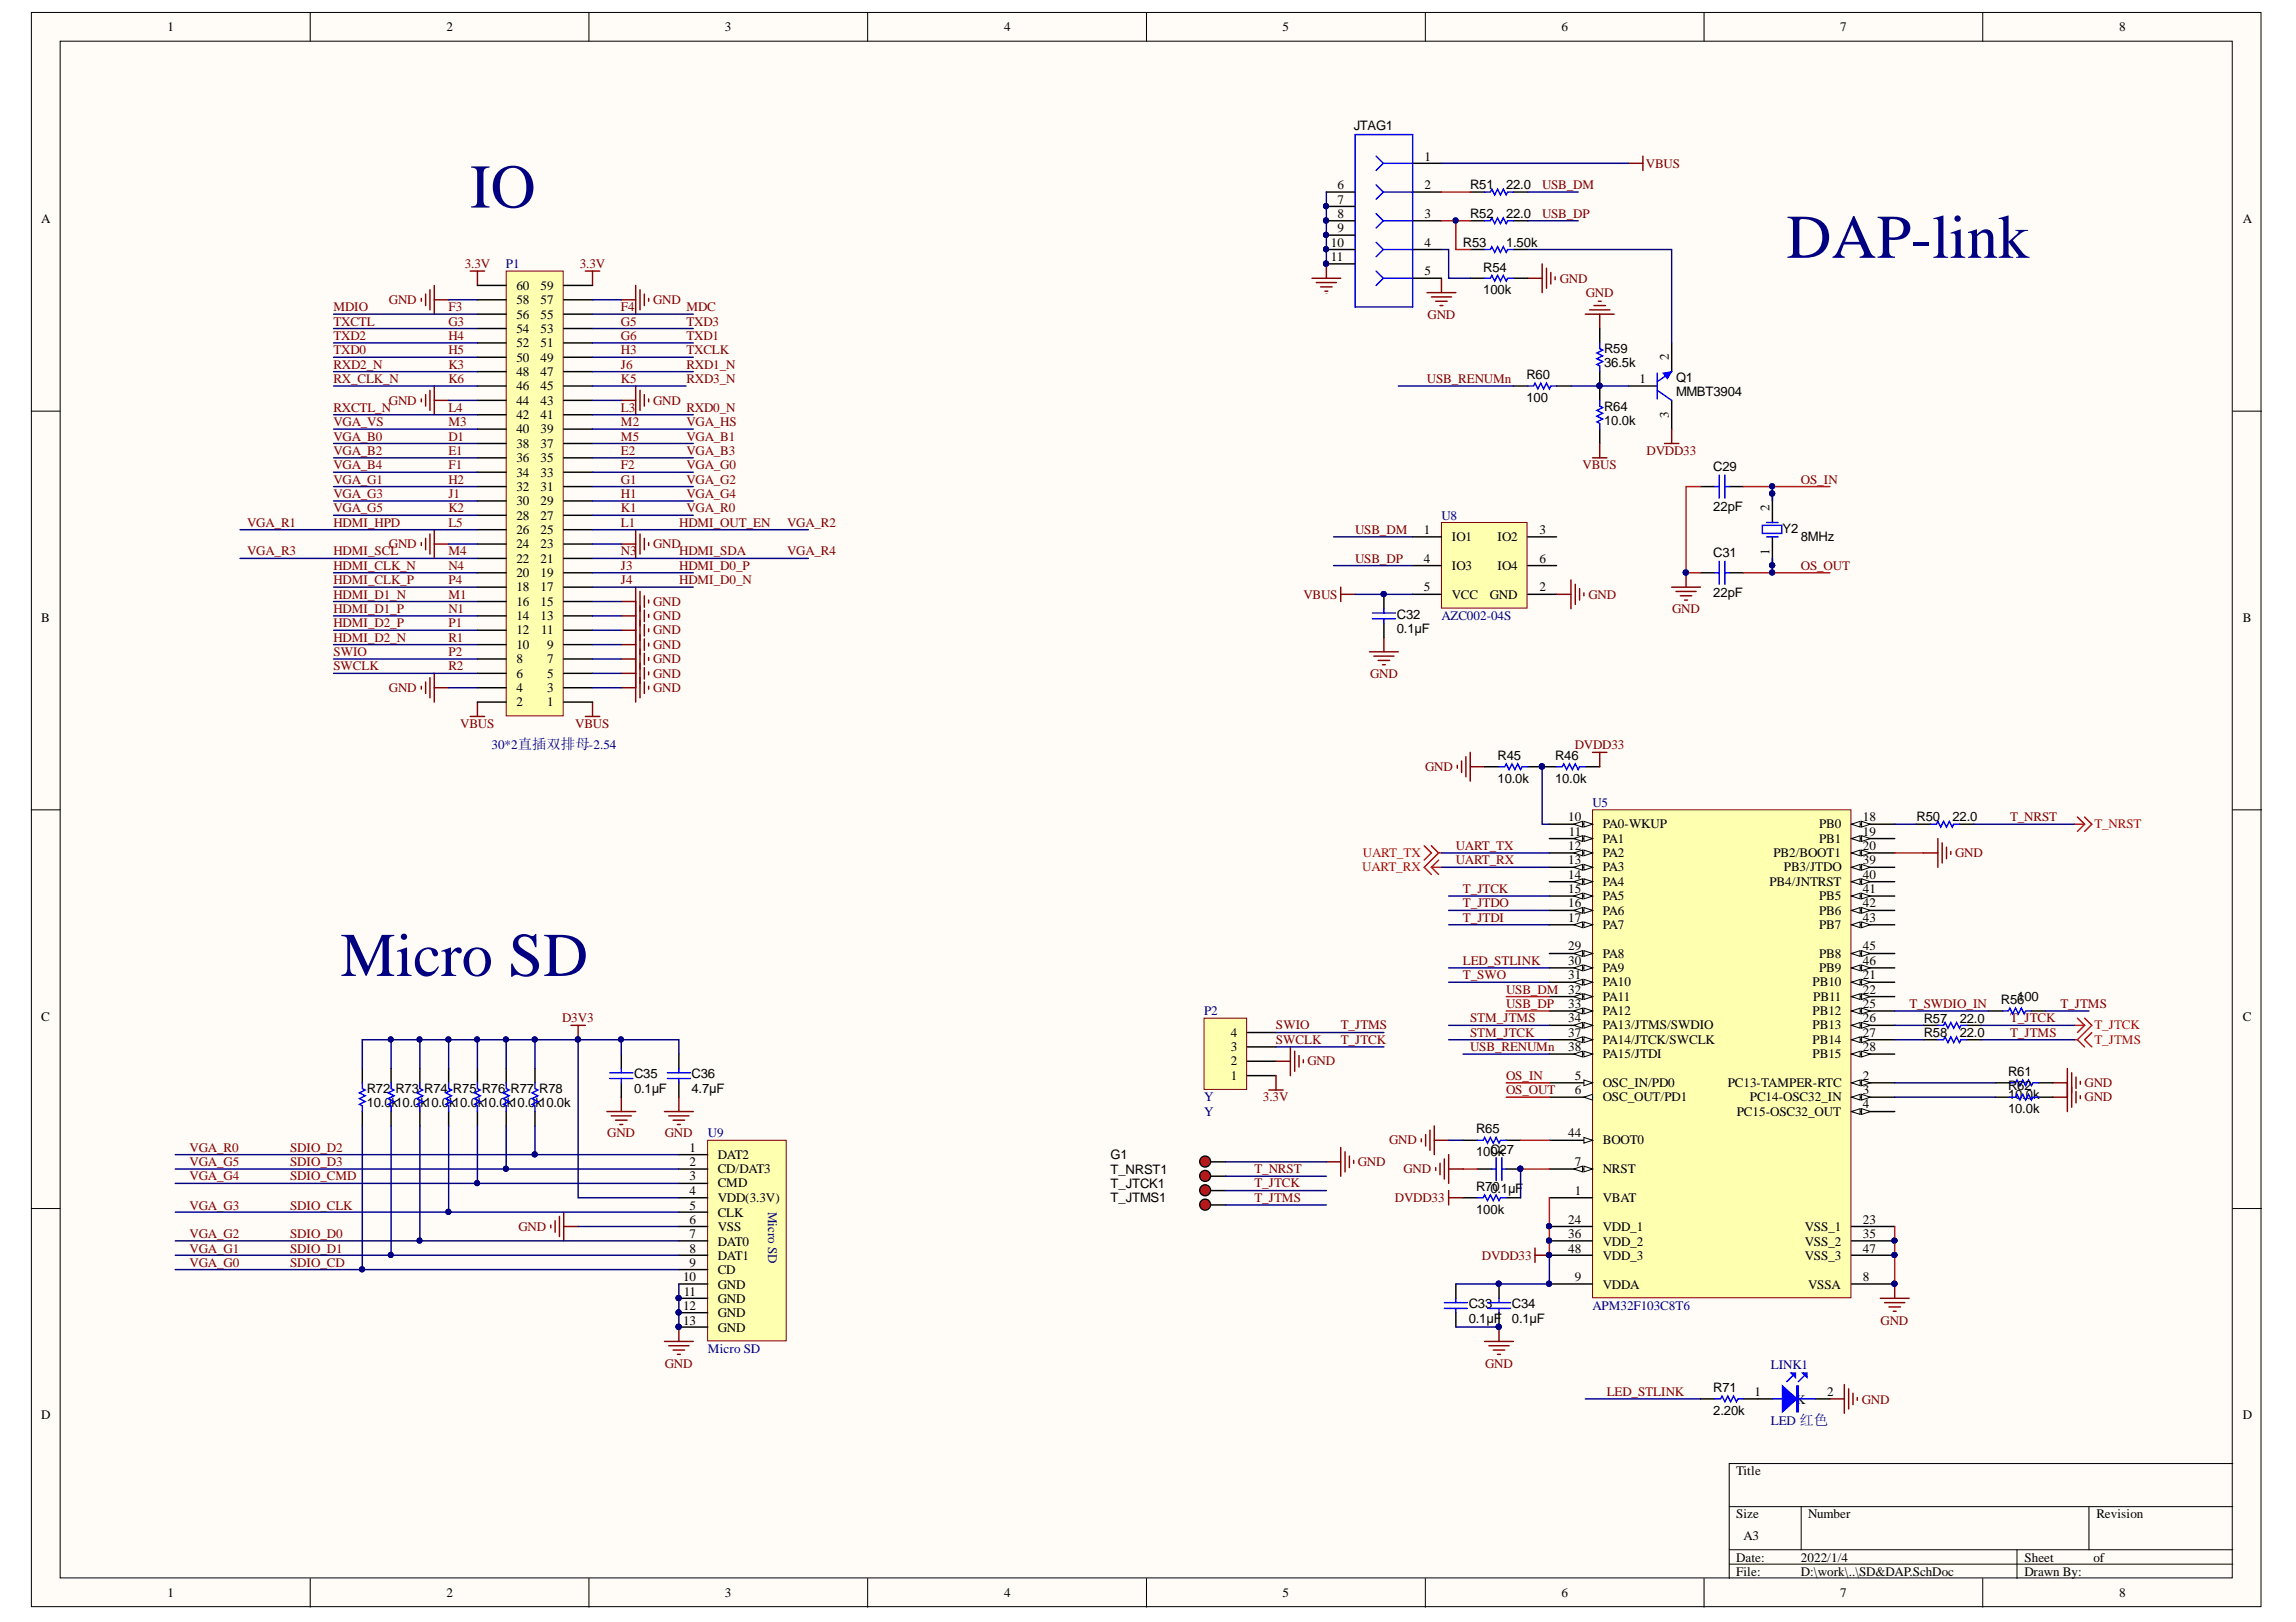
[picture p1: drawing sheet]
<svg xmlns="http://www.w3.org/2000/svg" width="297mm" height="210mm" viewBox="0 0 297 210" stroke-linecap="round" stroke-linejoin="round" font-family="sans-serif">
<defs><g id="words">
<g font-size="8" fill="#000080">
<text x="60.8" y="26.9">IO</text>
<text x="231.1" y="33.4">DAP-link</text>
<text x="44.1" y="126.3">Micro SD</text>
</g>
<g font-size="1.7">
<text x="21.6" y="4">1</text>
<text x="57.8" y="4">2</text>
<text x="93.8" y="4">3</text>
<text x="129.9" y="4">4</text>
<text x="165.9" y="4">5</text>
<text x="202" y="4">6</text>
<text x="238.1" y="4">7</text>
<text x="274.2" y="4">8</text>
<text x="175.1" y="16.9">JTAG1</text>
<text x="184.3" y="20.8">1</text>
<text x="5.3" y="28.9">A</text>
<text x="173" y="24.5">6</text>
<text x="173" y="26.3">7</text>
<text x="173" y="28.2">8</text>
<text x="184.3" y="24.5">2</text>
<text x="184.3" y="28.2">3</text>
<text x="190.2" y="24.5">R51</text>
<text x="190.2" y="28.2">R52</text>
<text x="194.8" y="24.5">22.0</text>
<text x="194.8" y="28.2">22.0</text>
<text x="290.2" y="28.9">A</text>
<text x="172.2" y="31.9">10</text>
<text x="172.2" y="33.8">11</text>
<text x="173" y="30.1">9</text>
<text x="184.3" y="31.9">4</text>
<text x="184.3" y="35.6">5</text>
<text x="189.3" y="31.9">R53</text>
<text x="191.9" y="35.1">R54</text>
<text x="194.8" y="31.9">1.50k</text>
<text x="66.8" y="41.2">56</text>
<text x="66.8" y="39.4">58</text>
<text x="66.8" y="37.5">60</text>
<text x="69.9" y="41.2">55</text>
<text x="69.9" y="39.4">57</text>
<text x="69.9" y="37.5">59</text>
<text x="191.9" y="38.1">100k</text>
<text x="66.8" y="46.8">50</text>
<text x="66.8" y="44.9">52</text>
<text x="66.8" y="43.1">54</text>
<text x="69.9" y="46.8">49</text>
<text x="69.9" y="44.9">51</text>
<text x="69.9" y="43.1">53</text>
<text x="207.5" y="47.6">36.5k</text>
<text x="207.5" y="45.7">R59</text>
<text x="215.9" y="46.6" transform="rotate(-90 215.9 46.6)">2</text>
<text x="66.8" y="52.4">44</text>
<text x="66.8" y="50.5">46</text>
<text x="66.8" y="48.7">48</text>
<text x="69.9" y="52.4">43</text>
<text x="69.9" y="50.5">45</text>
<text x="69.9" y="48.7">47</text>
<text x="197.5" y="52">100</text>
<text x="197.5" y="49.1">R60</text>
<text x="207.5" y="53.1">R64</text>
<text x="212.1" y="49.6">1</text>
<text x="216.8" y="49.4">Q1</text>
<text x="216.8" y="51.3">MMBT3904</text>
<text x="66.8" y="59.8">36</text>
<text x="66.8" y="57.9">38</text>
<text x="66.8" y="56.1">40</text>
<text x="66.8" y="54.2">42</text>
<text x="69.9" y="59.8">35</text>
<text x="69.9" y="57.9">37</text>
<text x="69.9" y="56.1">39</text>
<text x="69.9" y="54.2">41</text>
<text x="207.5" y="55">10.0k</text>
<text x="215.9" y="54.1" transform="rotate(-90 215.9 54.1)">3</text>
<text x="66.8" y="65.4">30</text>
<text x="66.8" y="63.5">32</text>
<text x="66.8" y="61.7">34</text>
<text x="69.9" y="65.4">29</text>
<text x="69.9" y="63.5">31</text>
<text x="69.9" y="61.7">33</text>
<text x="221.7" y="60.9">C29</text>
<text x="66.8" y="71">24</text>
<text x="66.8" y="69.1">26</text>
<text x="66.8" y="67.2">28</text>
<text x="69.9" y="71">23</text>
<text x="69.9" y="69.1">25</text>
<text x="69.9" y="67.2">27</text>
<text x="184.2" y="69.1">1</text>
<text x="187.8" y="70">IO1</text>
<text x="193.7" y="70">IO2</text>
<text x="199.2" y="69.1">3</text>
<text x="221.7" y="66.1">22pF</text>
<text x="228.9" y="71.8" transform="rotate(-90 228.9 71.8)">1</text>
<text x="228.9" y="66.1" transform="rotate(-90 228.9 66.1)">2</text>
<text x="230.6" y="68.9">Y2</text>
<text x="233" y="70">8MHz</text>
<text x="66.8" y="76.5">18</text>
<text x="66.8" y="74.7">20</text>
<text x="66.8" y="72.8">22</text>
<text x="69.9" y="76.5">17</text>
<text x="69.9" y="74.7">19</text>
<text x="69.9" y="72.8">21</text>
<text x="184.2" y="72.8">4</text>
<text x="184.2" y="76.5">5</text>
<text x="187.8" y="73.7">IO3</text>
<text x="187.8" y="77.5">VCC</text>
<text x="192.7" y="77.5">GND</text>
<text x="193.7" y="73.7">IO4</text>
<text x="199.2" y="76.5">2</text>
<text x="199.2" y="72.8">6</text>
<text x="221.7" y="77.3">22pF</text>
<text x="221.7" y="72.1">C31</text>
<text x="5.3" y="80.5">B</text>
<text x="66.8" y="84">10</text>
<text x="66.8" y="82.1">12</text>
<text x="66.8" y="80.3">14</text>
<text x="66.8" y="78.4">16</text>
<text x="69.9" y="80.3">13</text>
<text x="69.9" y="78.4">15</text>
<text x="70" y="82.1">11</text>
<text x="70.8" y="84">9</text>
<text x="180.7" y="81.9">0.1µF</text>
<text x="180.7" y="80.1">C32</text>
<text x="290.2" y="80.5">B</text>
<text x="66.8" y="89.5">4</text>
<text x="66.8" y="87.7">6</text>
<text x="66.8" y="85.8">8</text>
<text x="70.8" y="89.5">3</text>
<text x="70.8" y="87.7">5</text>
<text x="70.8" y="85.8">7</text>
<text x="66.8" y="91.4">2</text>
<text x="70.8" y="91.4">1</text>
<text x="193.7" y="101.3">10.0k</text>
<text x="193.7" y="98.3">R45</text>
<text x="201.2" y="101.3">10.0k</text>
<text x="201.2" y="98.3">R46</text>
<text x="202.9" y="106.3">10</text>
<text x="207.4" y="107.2">PA0-WKUP</text>
<text x="235.4" y="107.2">PB0</text>
<text x="241" y="106.3">18</text>
<text x="248" y="106.3">R50</text>
<text x="252.6" y="106.3">22.0</text>
<text x="202.9" y="110">12</text>
<text x="202.9" y="111.8">13</text>
<text x="202.9" y="113.7">14</text>
<text x="203" y="108.1">11</text>
<text x="207.4" y="109.1">PA1</text>
<text x="207.4" y="110.9">PA2</text>
<text x="207.4" y="112.8">PA3</text>
<text x="229.4" y="110.9">PB2/BOOT1</text>
<text x="230.8" y="112.8">PB3/JTDO</text>
<text x="235.4" y="109.1">PB1</text>
<text x="241" y="108.1">19</text>
<text x="241" y="110">20</text>
<text x="241" y="111.8">39</text>
<text x="241" y="113.7">40</text>
<text x="202.9" y="115.6">15</text>
<text x="202.9" y="117.4">16</text>
<text x="202.9" y="119.3">17</text>
<text x="207.4" y="114.6">PA4</text>
<text x="207.4" y="116.5">PA5</text>
<text x="207.4" y="118.4">PA6</text>
<text x="228.9" y="114.6">PB4/JNTRST</text>
<text x="235.4" y="116.5">PB5</text>
<text x="235.4" y="118.4">PB6</text>
<text x="241" y="115.6">41</text>
<text x="241" y="117.4">42</text>
<text x="241" y="119.3">43</text>
<text x="202.9" y="123">29</text>
<text x="202.9" y="124.9">30</text>
<text x="207.4" y="120.2">PA7</text>
<text x="207.4" y="123.9">PA8</text>
<text x="207.4" y="125.8">PA9</text>
<text x="235.4" y="120.2">PB7</text>
<text x="235.4" y="123.9">PB8</text>
<text x="235.4" y="125.8">PB9</text>
<text x="241" y="123">45</text>
<text x="241" y="124.9">46</text>
<text x="202.9" y="126.7">31</text>
<text x="202.9" y="128.6">32</text>
<text x="202.9" y="130.4">33</text>
<text x="207.4" y="127.6">PA10</text>
<text x="207.4" y="129.5">PA11</text>
<text x="207.4" y="131.4">PA12</text>
<text x="234.5" y="127.6">PB10</text>
<text x="234.5" y="131.4">PB12</text>
<text x="234.6" y="129.5">PB11</text>
<text x="241" y="126.7">21</text>
<text x="241" y="128.6">22</text>
<text x="241" y="130.4">25</text>
<text x="258.9" y="129.9">R56</text>
<text x="261" y="129.6">100</text>
<text x="5.3" y="132.1">C</text>
<text x="159.2" y="137.9">2</text>
<text x="159.2" y="136">3</text>
<text x="159.2" y="134.2">4</text>
<text x="202.9" y="132.3">34</text>
<text x="202.9" y="134.2">37</text>
<text x="202.9" y="136">38</text>
<text x="207.4" y="133.2">PA13/JTMS/SWDIO</text>
<text x="207.4" y="135.1">PA14/JTCK/SWCLK</text>
<text x="207.4" y="136.9">PA15/JTDI</text>
<text x="234.5" y="133.2">PB13</text>
<text x="234.5" y="135.1">PB14</text>
<text x="234.5" y="136.9">PB15</text>
<text x="241" y="132.3">26</text>
<text x="241" y="134.2">27</text>
<text x="241" y="136">28</text>
<text x="248.9" y="132.4">R57</text>
<text x="248.9" y="134.2">R58</text>
<text x="253.5" y="132.4">22.0</text>
<text x="253.5" y="134.2">22.0</text>
<text x="290.2" y="132.1">C</text>
<text x="47.4" y="143.3">10.0k10.0k10.0k10.0k10.0k10.0k10.0k</text>
<text x="47.4" y="141.4">R72 R73 R74 R75 R76 R77 R78</text>
<text x="82" y="141.4">0.1µF</text>
<text x="82" y="139.6">C35</text>
<text x="89.5" y="141.4">4.7µF</text>
<text x="89.5" y="139.6">C36</text>
<text x="159.2" y="139.7">1</text>
<text x="203.7" y="139.7">5</text>
<text x="203.7" y="141.6">6</text>
<text x="207.4" y="140.7">OSC_IN/PD0</text>
<text x="207.4" y="142.5">OSC_OUT/PD1</text>
<text x="223.5" y="140.7">PC13-TAMPER-RTC</text>
<text x="226.4" y="142.5">PC14-OSC32_IN</text>
<text x="241" y="139.7">2</text>
<text x="241" y="141.6">3</text>
<text x="241" y="143.4">4</text>
<text x="259.8" y="142.2">10.0k</text>
<text x="259.8" y="139.2">R61</text>
<text x="259.8" y="141.1">R62</text>
<text x="89.2" y="149">1</text>
<text x="92.9" y="150">DAT2</text>
<text x="191" y="149.6">100k</text>
<text x="191" y="146.7">R65</text>
<text x="192.8" y="149.3">C27</text>
<text x="202.9" y="147.2">44</text>
<text x="207.4" y="148.1">BOOT0</text>
<text x="224.7" y="144.4">PC15-OSC32_OUT</text>
<text x="259.8" y="144">10.0k</text>
<text x="89.2" y="150.9">2</text>
<text x="89.2" y="152.7">3</text>
<text x="89.2" y="154.6">4</text>
<text x="92.9" y="151.8">CD/DAT3</text>
<text x="92.9" y="153.7">CMD</text>
<text x="92.9" y="155.5">VDD(3.3V)</text>
<text x="143.7" y="150">G1</text>
<text x="143.7" y="151.9">T_NRST1</text>
<text x="143.7" y="153.8">T_JTCK1</text>
<text x="143.7" y="155.6">T_JTMS1</text>
<text x="191" y="154.1">R70</text>
<text x="192.8" y="154.4">0.1µF</text>
<text x="203.7" y="150.9">7</text>
<text x="203.7" y="154.6">1</text>
<text x="207.4" y="151.8">NRST</text>
<text x="207.4" y="155.5">VBAT</text>
<text x="89.2" y="156.5">5</text>
<text x="89.2" y="158.4">6</text>
<text x="89.2" y="160.3">7</text>
<text x="92.9" y="157.5">CLK</text>
<text x="92.9" y="159.3">VSS</text>
<text x="92.9" y="161.2">DAT0</text>
<text x="191" y="157">100k</text>
<text x="202.9" y="158.4">24</text>
<text x="202.9" y="160.3">36</text>
<text x="207.4" y="159.3">VDD_1</text>
<text x="207.4" y="161.2">VDD_2</text>
<text x="233.5" y="159.3">VSS_1</text>
<text x="233.5" y="161.2">VSS_2</text>
<text x="241" y="158.4">23</text>
<text x="241" y="160.3">35</text>
<text x="88.4" y="165.8">10</text>
<text x="88.5" y="167.7">11</text>
<text x="89.2" y="162.1">8</text>
<text x="89.2" y="164">9</text>
<text x="92.9" y="163">DAT1</text>
<text x="92.9" y="164.9">CD</text>
<text x="92.9" y="166.8">GND</text>
<text x="202.9" y="162.1">48</text>
<text x="203.7" y="165.8">9</text>
<text x="207.4" y="163">VDD_3</text>
<text x="207.4" y="166.8">VDDA</text>
<text x="233.5" y="163">VSS_3</text>
<text x="233.9" y="166.8">VSSA</text>
<text x="241" y="162.1">47</text>
<text x="241" y="165.8">8</text>
<text x="88.4" y="169.6">12</text>
<text x="88.4" y="171.4">13</text>
<text x="92.9" y="168.6">GND</text>
<text x="92.9" y="170.5">GND</text>
<text x="92.9" y="172.3">GND</text>
<text x="190" y="171.2">0.1µF</text>
<text x="190" y="169.3">C33</text>
<text x="195.6" y="171.2">0.1µF</text>
<text x="195.6" y="169.3">C34</text>
<text x="5.3" y="183.7">D</text>
<text x="221.7" y="183.1">2.20k</text>
<text x="221.7" y="180.1">R71</text>
<text x="227" y="180.7">1</text>
<text x="230.6" y="181.6">A K</text>
<text x="236.4" y="180.7">2</text>
<text x="290.2" y="183.7">D</text>
<text x="224.6" y="190.9">Title</text>
<text x="224.6" y="196.5">Size</text>
<text x="233.9" y="196.5">Number</text>
<text x="271.2" y="196.5">Revision</text>
<text x="224.6" y="202.1">Date:</text>
<text x="224.6" y="203.9">File:</text>
<text x="225.5" y="199.3">A3</text>
<text x="233" y="202.1">2022/1/4</text>
<text x="233" y="203.9">D:\work\..\SD&amp;DAP.SchDoc</text>
<text x="261.9" y="202.1">Sheet</text>
<text x="261.9" y="203.9">Drawn By:</text>
<text x="270.8" y="202.1">of</text>
<text x="21.6" y="206.7">1</text>
<text x="57.8" y="206.7">2</text>
<text x="93.8" y="206.7">3</text>
<text x="129.9" y="206.7">4</text>
<text x="165.9" y="206.7">5</text>
<text x="202" y="206.7">6</text>
<text x="238.1" y="206.7">7</text>
<text x="274.2" y="206.7">8</text>
</g>
<g font-size="1.7" fill="#800000">
<text x="212.9" y="21.7">VBUS</text>
<text x="199.5" y="24.5">USB_DM</text>
<text x="199.5" y="28.2">USB_DP</text>
<text x="60.1" y="34.7">3.3V</text>
<text x="75" y="34.7">3.3V</text>
<text x="43.1" y="40.3">MDIO</text>
<text x="50.3" y="39.4">GND</text>
<text x="58" y="40.3">F3</text>
<text x="80.3" y="40.3">F4</text>
<text x="84.5" y="39.4">GND</text>
<text x="88.8" y="40.3">MDC</text>
<text x="184.7" y="41.2">GND</text>
<text x="201.8" y="36.6">GND</text>
<text x="205.2" y="38.4">GND</text>
<text x="43.1" y="42.1">TXCTL</text>
<text x="43.1" y="44">TXD2</text>
<text x="43.1" y="45.9">TXD0</text>
<text x="43.1" y="47.7">RXD2_N</text>
<text x="58" y="42.1">G3</text>
<text x="58" y="44">H4</text>
<text x="58" y="45.9">H5</text>
<text x="58" y="47.7">K3</text>
<text x="80.3" y="42.1">G5</text>
<text x="80.3" y="44">G6</text>
<text x="80.3" y="45.9">H3</text>
<text x="80.3" y="47.7">J6</text>
<text x="88.8" y="42.1">TXD3</text>
<text x="88.8" y="44">TXD1</text>
<text x="88.8" y="45.9">TXCLK</text>
<text x="88.8" y="47.7">RXD1_N</text>
<text x="43.1" y="49.6">RX_CLK_N</text>
<text x="43.1" y="53.3">RXCTL_N</text>
<text x="50.3" y="52.4">GND</text>
<text x="58" y="49.6">K6</text>
<text x="58" y="53.3">L4</text>
<text x="80.3" y="49.6">K5</text>
<text x="80.3" y="53.3">L3</text>
<text x="84.5" y="52.4">GND</text>
<text x="88.8" y="49.6">RXD3_N</text>
<text x="88.8" y="53.3">RXD0_N</text>
<text x="184.6" y="49.6">USB_RENUMn</text>
<text x="43.1" y="55.2">VGA_VS</text>
<text x="43.1" y="57">VGA_B0</text>
<text x="43.1" y="58.9">VGA_B2</text>
<text x="58" y="55.2">M3</text>
<text x="58" y="57">D1</text>
<text x="58" y="58.9">E1</text>
<text x="80.3" y="55.2">M2</text>
<text x="80.3" y="57">M5</text>
<text x="80.3" y="58.9">E2</text>
<text x="88.8" y="55.2">VGA_HS</text>
<text x="88.8" y="57">VGA_B1</text>
<text x="88.8" y="58.9">VGA_B3</text>
<text x="213" y="58.9">DVDD33</text>
<text x="43.1" y="60.7">VGA_B4</text>
<text x="43.1" y="62.6">VGA_G1</text>
<text x="43.1" y="64.5">VGA_G3</text>
<text x="58" y="60.7">F1</text>
<text x="58" y="62.6">H2</text>
<text x="58" y="64.5">J1</text>
<text x="80.3" y="60.7">F2</text>
<text x="80.3" y="62.6">G1</text>
<text x="80.3" y="64.5">H1</text>
<text x="88.8" y="60.7">VGA_G0</text>
<text x="88.8" y="62.6">VGA_G2</text>
<text x="88.8" y="64.5">VGA_G4</text>
<text x="204.7" y="60.7">VBUS</text>
<text x="233" y="62.6">OS_IN</text>
<text x="32" y="68.2">VGA_R1</text>
<text x="32" y="71.9">VGA_R3</text>
<text x="43.1" y="68.2">HDMI_HPD</text>
<text x="43.1" y="71.9">HDMI_SCL</text>
<text x="43.1" y="66.3">VGA_G5</text>
<text x="50.3" y="71">GND</text>
<text x="58" y="66.3">K2</text>
<text x="58" y="68.2">L5</text>
<text x="58" y="71.9">M4</text>
<text x="80.3" y="66.3">K1</text>
<text x="80.3" y="68.2">L1</text>
<text x="80.3" y="71.9">N3</text>
<text x="84.5" y="71">GND</text>
<text x="87.9" y="68.2">HDMI_OUT_EN</text>
<text x="87.9" y="71.9">HDMI_SDA</text>
<text x="88.8" y="66.3">VGA_R0</text>
<text x="101.8" y="68.2">VGA_R2</text>
<text x="101.8" y="71.9">VGA_R4</text>
<text x="175.3" y="69.1">USB_DM</text>
<text x="43.1" y="73.7">HDMI_CLK_N</text>
<text x="43.1" y="75.6">HDMI_CLK_P</text>
<text x="43.1" y="77.5">HDMI_D1_N</text>
<text x="58" y="73.7">N4</text>
<text x="58" y="75.6">P4</text>
<text x="58" y="77.5">M1</text>
<text x="80.3" y="73.7">J3</text>
<text x="80.3" y="75.6">J4</text>
<text x="87.9" y="73.7">HDMI_D0_P</text>
<text x="87.9" y="75.6">HDMI_D0_N</text>
<text x="168.6" y="77.5">VBUS</text>
<text x="175.3" y="72.8">USB_DP</text>
<text x="205.5" y="77.5">GND</text>
<text x="233" y="73.7">OS_OUT</text>
<text x="43.1" y="79.3">HDMI_D1_P</text>
<text x="43.1" y="81.2">HDMI_D2_P</text>
<text x="43.1" y="83">HDMI_D2_N</text>
<text x="58" y="79.3">N1</text>
<text x="58" y="81.2">P1</text>
<text x="58" y="83">R1</text>
<text x="84.5" y="78.4">GND</text>
<text x="84.5" y="80.3">GND</text>
<text x="84.5" y="82.1">GND</text>
<text x="84.5" y="84">GND</text>
<text x="216.3" y="79.3">GND</text>
<text x="43.1" y="84.9">SWIO</text>
<text x="43.1" y="86.8">SWCLK</text>
<text x="50.3" y="89.5">GND</text>
<text x="58" y="84.9">P2</text>
<text x="58" y="86.8">R2</text>
<text x="84.5" y="85.8">GND</text>
<text x="84.5" y="87.7">GND</text>
<text x="84.5" y="89.5">GND</text>
<text x="177.3" y="87.7">GND</text>
<text x="59.5" y="94.2">VBUS</text>
<text x="74.4" y="94.2">VBUS</text>
<text x="184.4" y="99.8">GND</text>
<text x="203.7" y="97">DVDD33</text>
<text x="260" y="106.3">T_NRST</text>
<text x="188.3" y="110">UART_TX</text>
<text x="188.3" y="111.8">UART_RX</text>
<text x="252.9" y="110.9">GND</text>
<text x="189.3" y="115.6">T_JTCK</text>
<text x="189.3" y="117.4">T_JTDO</text>
<text x="189.3" y="119.3">T_JTDI</text>
<text x="189.3" y="124.9">LED_STLINK</text>
<text x="189.3" y="126.7">T_SWO</text>
<text x="194.8" y="128.6">USB_DM</text>
<text x="194.8" y="130.4">USB_DP</text>
<text x="247" y="130.4">T_SWDIO_IN</text>
<text x="266.6" y="130.4">T_JTMS</text>
<text x="72.7" y="132.3">D3V3</text>
<text x="165.1" y="133.2">SWIO</text>
<text x="165.1" y="135.1">SWCLK</text>
<text x="169.1" y="137.9">GND</text>
<text x="173.4" y="133.2">T_JTMS</text>
<text x="173.4" y="135.1">T_JTCK</text>
<text x="190.2" y="136">USB_RENUMn</text>
<text x="190.2" y="134.2">STM_JTCK</text>
<text x="190.2" y="132.3">STM_JTMS</text>
<text x="260" y="132.3">T_JTCK</text>
<text x="260" y="134.2">T_JTMS</text>
<text x="163.4" y="142.5">3.3V</text>
<text x="194.8" y="139.7">OS_IN</text>
<text x="194.8" y="141.6">OS_OUT</text>
<text x="269.7" y="140.7">GND</text>
<text x="269.7" y="142.5">GND</text>
<text x="24.5" y="149">VGA_R0</text>
<text x="37.5" y="149">SDIO_D2</text>
<text x="78.6" y="147.2">GND</text>
<text x="86" y="147.2">GND</text>
<text x="179.7" y="148.1">GND</text>
<text x="24.5" y="150.9">VGA_G5</text>
<text x="24.5" y="152.7">VGA_G4</text>
<text x="37.5" y="150.9">SDIO_D3</text>
<text x="37.5" y="152.7">SDIO_CMD</text>
<text x="162.3" y="153.7">T_JTCK</text>
<text x="162.3" y="151.8">T_NRST</text>
<text x="162.3" y="155.5">T_JTMS</text>
<text x="175.6" y="150.9">GND</text>
<text x="180.5" y="155.5">DVDD33</text>
<text x="181.6" y="151.8">GND</text>
<text x="24.5" y="156.5">VGA_G3</text>
<text x="24.5" y="160.3">VGA_G2</text>
<text x="37.5" y="160.3">SDIO_D0</text>
<text x="37.5" y="156.5">SDIO_CLK</text>
<text x="67.1" y="159.3">GND</text>
<text x="24.5" y="162.1">VGA_G1</text>
<text x="24.5" y="164">VGA_G0</text>
<text x="37.5" y="162.1">SDIO_D1</text>
<text x="37.5" y="164">SDIO_CD</text>
<text x="191.7" y="163">DVDD33</text>
<text x="243.3" y="171.4">GND</text>
<text x="86" y="177">GND</text>
<text x="192.1" y="177">GND</text>
<text x="207.9" y="180.7">LED_STLINK</text>
<text x="240.8" y="181.6">GND</text>
</g>
<g font-size="1.7" fill="#000080">
<text x="65.5" y="34.7">P1</text>
<text x="186.5" y="67.2">U8</text>
<text x="186.5" y="80.3">AZC002-04S</text>
<text x="63.6" y="97">30*2直插双排母-2.54</text>
<text x="206" y="104.4">U5</text>
<text x="155.8" y="131.4">P2</text>
<text x="155.8" y="142.5">Y</text>
<text x="91.6" y="147.2">U9</text>
<text x="155.8" y="144.4">Y</text>
<text x="99.4" y="156.9" transform="rotate(90 99.4 156.9)">Micro SD</text>
<text x="206" y="169.6">APM32F103C8T6</text>
<text x="91.6" y="175.1">Micro SD</text>
<text x="229.1" y="177.2">LINK1</text>
<text x="229.1" y="184.4">LED 红色</text>
</g>
<g font-size="1.7" fill="#f00">
<text x="271" y="107.2">T_NRST</text>
<text x="176.2" y="112.8">UART_RX</text>
<text x="176.3" y="110.9">UART_TX</text>
<text x="271" y="135.1">T_JTMS</text>
<text x="271" y="133.2">T_JTCK</text>
</g>
</g></defs>
<g fill="#fffcf8" stroke="#000" stroke-width=".13">
<path d="M4.1 1.6h288.4v206.3h-288.4z"/>
<path d="M7.8 5.3h281v198.9h-281z"/>
</g>
<g fill="none" stroke="#000" stroke-width=".13">
<path d="M40.1 1.6v3.7M76.2 1.6v3.7M112.2 1.6v3.7M148.3 1.6v3.7M184.4 1.6v3.7M220.5 1.6v3.7M256.5 1.6v3.7M4.1 53.2h3.7M288.9 53.2h3.7M4.1 104.8h3.7M288.9 104.8h3.7M4.1 156.4h3.7"/>
<path d="M288.9 156.4h3.7M223.7 195h65.2M233 195v5.6M270.3 195v5.6M288.9 189.4h-65.2v14.9M40.1 204.3v3.7M76.2 204.3v3.7M112.2 204.3v3.7M148.3 204.3v3.7M184.4 204.3v3.7M220.5 204.3v3.7M223.7 200.6h65.2"/>
<path d="M223.7 202.4h65.2M256.5 204.3v3.7M260.9 200.6v3.7"/>
</g>
<path d="M155.8 131.8h5.5v9.2h-5.5z" fill="#ffffb0" stroke="#800000" stroke-width=".13"/>
<path d="M161.4 139.2h3.7M161.4 137.3h3.7M161.4 135.5h3.7M161.4 133.6h3.7" fill="none" stroke="#000" stroke-width=".19"/>
<path d="M165.1 137.3h1.8M165.1 139.2v1.9M166.9 135.5v3.7M167.5 136v2.6M168.1 136.6v1.5M168.6 137.2v.3M164.1 141.1h1.9" fill="none" stroke="#800000" stroke-width=".19"/>
<path d="M206 104.8h33.5v63.1h-33.5z" fill="#ffffb0" stroke="#800000" stroke-width=".13"/>
<path d="M200.4 147.6h5.6" fill="none" stroke="#000" stroke-width=".19"/>
<path d="M204.9 147.2l1.1 .4-1.1 .3z" fill="#fffcf8"/>
<path d="M204.9 147.2l1.1 .4-1.1 .3z" fill="none" stroke="#000" stroke-width=".13"/>
<path d="M200.4 151.3h5.6" fill="none" stroke="#000" stroke-width=".19"/>
<path d="M204.9 150.9l1.1 .4-1.1 .4z" fill="#fffcf8"/>
<path d="M204.9 150.9l1.1 .4-1.1 .4z" fill="none" stroke="#000" stroke-width=".13"/>
<path d="M203.6 151.3l1.1-.4v.8z" fill="#fffcf8"/>
<path d="M203.6 151.3l1.1-.4v.8z" fill="none" stroke="#000" stroke-width=".13"/>
<path d="M200.4 140.1h5.6" fill="none" stroke="#000" stroke-width=".19"/>
<path d="M204.9 139.8l1.1 .3-1.1 .4z" fill="#fffcf8"/>
<path d="M204.9 139.8l1.1 .3-1.1 .4z" fill="none" stroke="#000" stroke-width=".13"/>
<path d="M200.4 142h5.6" fill="none" stroke="#000" stroke-width=".19"/>
<path d="M204.9 142l1.1-.4v.8z" fill="#fffcf8"/>
<path d="M204.9 142l1.1-.4v.8z" fill="none" stroke="#000" stroke-width=".13"/>
<path d="M200.4 106.7h5.6" fill="none" stroke="#000" stroke-width=".19"/>
<path d="M204.9 106.3l1.1 .4-1.1 .3z" fill="#fffcf8"/>
<path d="M204.9 106.3l1.1 .4-1.1 .3z" fill="none" stroke="#000" stroke-width=".13"/>
<path d="M203.6 106.7l1.1-.4v.7z" fill="#fffcf8"/>
<path d="M203.6 106.7l1.1-.4v.7z" fill="none" stroke="#000" stroke-width=".13"/>
<path d="M200.4 108.5h5.6" fill="none" stroke="#000" stroke-width=".19"/>
<path d="M204.9 108.1l1.1 .4-1.1 .4z" fill="#fffcf8"/>
<path d="M204.9 108.1l1.1 .4-1.1 .4z" fill="none" stroke="#000" stroke-width=".13"/>
<path d="M203.6 108.5l1.1-.4v.8z" fill="#fffcf8"/>
<path d="M203.6 108.5l1.1-.4v.8z" fill="none" stroke="#000" stroke-width=".13"/>
<path d="M200.4 110.4h5.6" fill="none" stroke="#000" stroke-width=".19"/>
<path d="M204.9 110l1.1 .4-1.1 .4z" fill="#fffcf8"/>
<path d="M204.9 110l1.1 .4-1.1 .4z" fill="none" stroke="#000" stroke-width=".13"/>
<path d="M203.6 110.4l1.1-.4v.8z" fill="#fffcf8"/>
<path d="M203.6 110.4l1.1-.4v.8z" fill="none" stroke="#000" stroke-width=".13"/>
<path d="M200.4 112.2h5.6" fill="none" stroke="#000" stroke-width=".19"/>
<path d="M204.9 111.9l1.1 .3-1.1 .4z" fill="#fffcf8"/>
<path d="M204.9 111.9l1.1 .3-1.1 .4z" fill="none" stroke="#000" stroke-width=".13"/>
<path d="M203.6 112.2l1.1-.3v.7z" fill="#fffcf8"/>
<path d="M203.6 112.2l1.1-.3v.7z" fill="none" stroke="#000" stroke-width=".13"/>
<path d="M200.4 114.1h5.6" fill="none" stroke="#000" stroke-width=".19"/>
<path d="M204.9 113.7l1.1 .4-1.1 .4z" fill="#fffcf8"/>
<path d="M204.9 113.7l1.1 .4-1.1 .4z" fill="none" stroke="#000" stroke-width=".13"/>
<path d="M203.6 114.1l1.1-.4v.8z" fill="#fffcf8"/>
<path d="M203.6 114.1l1.1-.4v.8z" fill="none" stroke="#000" stroke-width=".13"/>
<path d="M200.4 116h5.6" fill="none" stroke="#000" stroke-width=".19"/>
<path d="M204.9 115.6l1.1 .4-1.1 .3z" fill="#fffcf8"/>
<path d="M204.9 115.6l1.1 .4-1.1 .3z" fill="none" stroke="#000" stroke-width=".13"/>
<path d="M203.6 116l1.1-.4v.7z" fill="#fffcf8"/>
<path d="M203.6 116l1.1-.4v.7z" fill="none" stroke="#000" stroke-width=".13"/>
<path d="M200.4 117.8h5.6" fill="none" stroke="#000" stroke-width=".19"/>
<path d="M204.9 117.4l1.1 .4-1.1 .4z" fill="#fffcf8"/>
<path d="M204.9 117.4l1.1 .4-1.1 .4z" fill="none" stroke="#000" stroke-width=".13"/>
<path d="M203.6 117.8l1.1-.4v.8z" fill="#fffcf8"/>
<path d="M203.6 117.8l1.1-.4v.8z" fill="none" stroke="#000" stroke-width=".13"/>
<path d="M200.4 119.7h5.6" fill="none" stroke="#000" stroke-width=".19"/>
<path d="M204.9 119.3l1.1 .4-1.1 .3z" fill="#fffcf8"/>
<path d="M204.9 119.3l1.1 .4-1.1 .3z" fill="none" stroke="#000" stroke-width=".13"/>
<path d="M203.6 119.7l1.1-.4v.7z" fill="#fffcf8"/>
<path d="M203.6 119.7l1.1-.4v.7z" fill="none" stroke="#000" stroke-width=".13"/>
<path d="M200.4 123.4h5.6" fill="none" stroke="#000" stroke-width=".19"/>
<path d="M204.9 123l1.1 .4-1.1 .4z" fill="#fffcf8"/>
<path d="M204.9 123l1.1 .4-1.1 .4z" fill="none" stroke="#000" stroke-width=".13"/>
<path d="M203.6 123.4l1.1-.4v.8z" fill="#fffcf8"/>
<path d="M203.6 123.4l1.1-.4v.8z" fill="none" stroke="#000" stroke-width=".13"/>
<path d="M200.4 125.3h5.6" fill="none" stroke="#000" stroke-width=".19"/>
<path d="M204.9 124.9l1.1 .4-1.1 .3z" fill="#fffcf8"/>
<path d="M204.9 124.9l1.1 .4-1.1 .3z" fill="none" stroke="#000" stroke-width=".13"/>
<path d="M203.6 125.3l1.1-.4v.7z" fill="#fffcf8"/>
<path d="M203.6 125.3l1.1-.4v.7z" fill="none" stroke="#000" stroke-width=".13"/>
<path d="M200.4 127.1h5.6" fill="none" stroke="#000" stroke-width=".19"/>
<path d="M204.9 126.7l1.1 .4-1.1 .4z" fill="#fffcf8"/>
<path d="M204.9 126.7l1.1 .4-1.1 .4z" fill="none" stroke="#000" stroke-width=".13"/>
<path d="M203.6 127.1l1.1-.4v.8z" fill="#fffcf8"/>
<path d="M203.6 127.1l1.1-.4v.8z" fill="none" stroke="#000" stroke-width=".13"/>
<path d="M200.4 129h5.6" fill="none" stroke="#000" stroke-width=".19"/>
<path d="M204.9 128.6l1.1 .4-1.1 .3z" fill="#fffcf8"/>
<path d="M204.9 128.6l1.1 .4-1.1 .3z" fill="none" stroke="#000" stroke-width=".13"/>
<path d="M203.6 129l1.1-.4v.7z" fill="#fffcf8"/>
<path d="M203.6 129l1.1-.4v.7z" fill="none" stroke="#000" stroke-width=".13"/>
<path d="M200.4 130.8h5.6" fill="none" stroke="#000" stroke-width=".19"/>
<path d="M204.9 130.5l1.1 .3-1.1 .4z" fill="#fffcf8"/>
<path d="M204.9 130.5l1.1 .3-1.1 .4z" fill="none" stroke="#000" stroke-width=".13"/>
<path d="M203.6 130.8l1.1-.3v.7z" fill="#fffcf8"/>
<path d="M203.6 130.8l1.1-.3v.7z" fill="none" stroke="#000" stroke-width=".13"/>
<path d="M200.4 132.7h5.6" fill="none" stroke="#000" stroke-width=".19"/>
<path d="M204.9 132.3l1.1 .4-1.1 .4z" fill="#fffcf8"/>
<path d="M204.9 132.3l1.1 .4-1.1 .4z" fill="none" stroke="#000" stroke-width=".13"/>
<path d="M203.6 132.7l1.1-.4v.8z" fill="#fffcf8"/>
<path d="M203.6 132.7l1.1-.4v.8z" fill="none" stroke="#000" stroke-width=".13"/>
<path d="M200.4 134.6h5.6" fill="none" stroke="#000" stroke-width=".19"/>
<path d="M204.9 134.2l1.1 .4-1.1 .3z" fill="#fffcf8"/>
<path d="M204.9 134.2l1.1 .4-1.1 .3z" fill="none" stroke="#000" stroke-width=".13"/>
<path d="M203.6 134.6l1.1-.4v.7z" fill="#fffcf8"/>
<path d="M203.6 134.6l1.1-.4v.7z" fill="none" stroke="#000" stroke-width=".13"/>
<path d="M200.4 136.4h5.6" fill="none" stroke="#000" stroke-width=".19"/>
<path d="M204.9 136l1.1 .4-1.1 .4z" fill="#fffcf8"/>
<path d="M204.9 136l1.1 .4-1.1 .4z" fill="none" stroke="#000" stroke-width=".13"/>
<path d="M203.6 136.4l1.1-.4v.8z" fill="#fffcf8"/>
<path d="M203.6 136.4l1.1-.4v.8z" fill="none" stroke="#000" stroke-width=".13"/>
<path d="M239.5 106.7h5.6" fill="none" stroke="#000" stroke-width=".19"/>
<path d="M239.5 106.7l1.2-.4v.7z" fill="#fffcf8"/>
<path d="M239.5 106.7l1.2-.4v.7z" fill="none" stroke="#000" stroke-width=".13"/>
<path d="M240.8 106.3l1.2 .4-1.2 .3z" fill="#fffcf8"/>
<path d="M240.8 106.3l1.2 .4-1.2 .3z" fill="none" stroke="#000" stroke-width=".13"/>
<path d="M239.5 108.5h5.6" fill="none" stroke="#000" stroke-width=".19"/>
<path d="M239.5 108.5l1.2-.4v.8z" fill="#fffcf8"/>
<path d="M239.5 108.5l1.2-.4v.8z" fill="none" stroke="#000" stroke-width=".13"/>
<path d="M240.8 108.1l1.2 .4-1.2 .4z" fill="#fffcf8"/>
<path d="M240.8 108.1l1.2 .4-1.2 .4z" fill="none" stroke="#000" stroke-width=".13"/>
<path d="M239.5 110.4h5.6" fill="none" stroke="#000" stroke-width=".19"/>
<path d="M239.5 110.4l1.2-.4v.8z" fill="#fffcf8"/>
<path d="M239.5 110.4l1.2-.4v.8z" fill="none" stroke="#000" stroke-width=".13"/>
<path d="M240.8 110l1.2 .4-1.2 .4z" fill="#fffcf8"/>
<path d="M240.8 110l1.2 .4-1.2 .4z" fill="none" stroke="#000" stroke-width=".13"/>
<path d="M239.5 112.2h5.6" fill="none" stroke="#000" stroke-width=".19"/>
<path d="M239.5 112.2l1.2-.3v.7z" fill="#fffcf8"/>
<path d="M239.5 112.2l1.2-.3v.7z" fill="none" stroke="#000" stroke-width=".13"/>
<path d="M240.8 111.9l1.2 .3-1.2 .4z" fill="#fffcf8"/>
<path d="M240.8 111.9l1.2 .3-1.2 .4z" fill="none" stroke="#000" stroke-width=".13"/>
<path d="M239.5 114.1h5.6" fill="none" stroke="#000" stroke-width=".19"/>
<path d="M239.5 114.1l1.2-.4v.8z" fill="#fffcf8"/>
<path d="M239.5 114.1l1.2-.4v.8z" fill="none" stroke="#000" stroke-width=".13"/>
<path d="M240.8 113.7l1.2 .4-1.2 .4z" fill="#fffcf8"/>
<path d="M240.8 113.7l1.2 .4-1.2 .4z" fill="none" stroke="#000" stroke-width=".13"/>
<path d="M239.5 116h5.6" fill="none" stroke="#000" stroke-width=".19"/>
<path d="M239.5 116l1.2-.4v.7z" fill="#fffcf8"/>
<path d="M239.5 116l1.2-.4v.7z" fill="none" stroke="#000" stroke-width=".13"/>
<path d="M240.8 115.6l1.2 .4-1.2 .3z" fill="#fffcf8"/>
<path d="M240.8 115.6l1.2 .4-1.2 .3z" fill="none" stroke="#000" stroke-width=".13"/>
<path d="M239.5 117.8h5.6" fill="none" stroke="#000" stroke-width=".19"/>
<path d="M239.5 117.8l1.2-.4v.8z" fill="#fffcf8"/>
<path d="M239.5 117.8l1.2-.4v.8z" fill="none" stroke="#000" stroke-width=".13"/>
<path d="M240.8 117.4l1.2 .4-1.2 .4z" fill="#fffcf8"/>
<path d="M240.8 117.4l1.2 .4-1.2 .4z" fill="none" stroke="#000" stroke-width=".13"/>
<path d="M239.5 119.7h5.6" fill="none" stroke="#000" stroke-width=".19"/>
<path d="M239.5 119.7l1.2-.4v.7z" fill="#fffcf8"/>
<path d="M239.5 119.7l1.2-.4v.7z" fill="none" stroke="#000" stroke-width=".13"/>
<path d="M240.8 119.3l1.2 .4-1.2 .3z" fill="#fffcf8"/>
<path d="M240.8 119.3l1.2 .4-1.2 .3z" fill="none" stroke="#000" stroke-width=".13"/>
<path d="M239.5 123.4h5.6" fill="none" stroke="#000" stroke-width=".19"/>
<path d="M239.5 123.4l1.2-.4v.8z" fill="#fffcf8"/>
<path d="M239.5 123.4l1.2-.4v.8z" fill="none" stroke="#000" stroke-width=".13"/>
<path d="M240.8 123l1.2 .4-1.2 .4z" fill="#fffcf8"/>
<path d="M240.8 123l1.2 .4-1.2 .4z" fill="none" stroke="#000" stroke-width=".13"/>
<path d="M239.5 125.3h5.6" fill="none" stroke="#000" stroke-width=".19"/>
<path d="M239.5 125.3l1.2-.4v.7z" fill="#fffcf8"/>
<path d="M239.5 125.3l1.2-.4v.7z" fill="none" stroke="#000" stroke-width=".13"/>
<path d="M240.8 124.9l1.2 .4-1.2 .3z" fill="#fffcf8"/>
<path d="M240.8 124.9l1.2 .4-1.2 .3z" fill="none" stroke="#000" stroke-width=".13"/>
<path d="M239.5 127.1h5.6" fill="none" stroke="#000" stroke-width=".19"/>
<path d="M239.5 127.1l1.2-.4v.8z" fill="#fffcf8"/>
<path d="M239.5 127.1l1.2-.4v.8z" fill="none" stroke="#000" stroke-width=".13"/>
<path d="M240.8 126.7l1.2 .4-1.2 .4z" fill="#fffcf8"/>
<path d="M240.8 126.7l1.2 .4-1.2 .4z" fill="none" stroke="#000" stroke-width=".13"/>
<path d="M239.5 129h5.6" fill="none" stroke="#000" stroke-width=".19"/>
<path d="M239.5 129l1.2-.4v.7z" fill="#fffcf8"/>
<path d="M239.5 129l1.2-.4v.7z" fill="none" stroke="#000" stroke-width=".13"/>
<path d="M240.8 128.6l1.2 .4-1.2 .3z" fill="#fffcf8"/>
<path d="M240.8 128.6l1.2 .4-1.2 .3z" fill="none" stroke="#000" stroke-width=".13"/>
<path d="M239.5 130.8h5.6" fill="none" stroke="#000" stroke-width=".19"/>
<path d="M239.5 130.8l1.2-.3v.7z" fill="#fffcf8"/>
<path d="M239.5 130.8l1.2-.3v.7z" fill="none" stroke="#000" stroke-width=".13"/>
<path d="M240.8 130.5l1.2 .3-1.2 .4z" fill="#fffcf8"/>
<path d="M240.8 130.5l1.2 .3-1.2 .4z" fill="none" stroke="#000" stroke-width=".13"/>
<path d="M239.5 132.7h5.6" fill="none" stroke="#000" stroke-width=".19"/>
<path d="M239.5 132.7l1.2-.4v.8z" fill="#fffcf8"/>
<path d="M239.5 132.7l1.2-.4v.8z" fill="none" stroke="#000" stroke-width=".13"/>
<path d="M240.8 132.3l1.2 .4-1.2 .4z" fill="#fffcf8"/>
<path d="M240.8 132.3l1.2 .4-1.2 .4z" fill="none" stroke="#000" stroke-width=".13"/>
<path d="M239.5 134.6h5.6" fill="none" stroke="#000" stroke-width=".19"/>
<path d="M239.5 134.6l1.2-.4v.7z" fill="#fffcf8"/>
<path d="M239.5 134.6l1.2-.4v.7z" fill="none" stroke="#000" stroke-width=".13"/>
<path d="M240.8 134.2l1.2 .4-1.2 .3z" fill="#fffcf8"/>
<path d="M240.8 134.2l1.2 .4-1.2 .3z" fill="none" stroke="#000" stroke-width=".13"/>
<path d="M239.5 136.4h5.6" fill="none" stroke="#000" stroke-width=".19"/>
<path d="M239.5 136.4l1.2-.4v.8z" fill="#fffcf8"/>
<path d="M239.5 136.4l1.2-.4v.8z" fill="none" stroke="#000" stroke-width=".13"/>
<path d="M240.8 136l1.2 .4-1.2 .4z" fill="#fffcf8"/>
<path d="M240.8 136l1.2 .4-1.2 .4z" fill="none" stroke="#000" stroke-width=".13"/>
<path d="M239.5 140.1h5.6" fill="none" stroke="#000" stroke-width=".19"/>
<path d="M239.5 140.1l1.2-.3v.7z" fill="#fffcf8"/>
<path d="M239.5 140.1l1.2-.3v.7z" fill="none" stroke="#000" stroke-width=".13"/>
<path d="M240.8 139.8l1.2 .3-1.2 .4z" fill="#fffcf8"/>
<path d="M240.8 139.8l1.2 .3-1.2 .4z" fill="none" stroke="#000" stroke-width=".13"/>
<path d="M239.5 142h5.6" fill="none" stroke="#000" stroke-width=".19"/>
<path d="M239.5 142l1.2-.4v.8z" fill="#fffcf8"/>
<path d="M239.5 142l1.2-.4v.8z" fill="none" stroke="#000" stroke-width=".13"/>
<path d="M240.8 141.6l1.2 .4-1.2 .4z" fill="#fffcf8"/>
<path d="M240.8 141.6l1.2 .4-1.2 .4z" fill="none" stroke="#000" stroke-width=".13"/>
<path d="M239.5 143.8h5.6" fill="none" stroke="#000" stroke-width=".19"/>
<path d="M239.5 143.8l1.2-.3v.7z" fill="#fffcf8"/>
<path d="M239.5 143.8l1.2-.3v.7z" fill="none" stroke="#000" stroke-width=".13"/>
<path d="M240.8 143.5l1.2 .3-1.2 .4z" fill="#fffcf8"/>
<path d="M240.8 143.5l1.2 .3-1.2 .4z" fill="none" stroke="#000" stroke-width=".13"/>
<path d="M200.4 155h5.6M200.4 158.7h5.6M239.5 158.7h5.6M200.4 160.6h5.6M200.4 162.4h5.6M200.4 166.2h5.6M239.5 160.6h5.6M239.5 162.4h5.6M239.5 166.2h5.6M227.4 181h1.9M234.9 181h1.8" fill="none" stroke="#000" stroke-width=".19"/>
<g fill="#000080" stroke="#000080" stroke-width=".13">
<circle cx="200.4" cy="158.7" r=".33"/>
<circle cx="200.4" cy="160.5" r=".33"/>
<circle cx="200.4" cy="162.4" r=".33"/>
<circle cx="200.4" cy="166.1" r=".33"/>
<circle cx="245.1" cy="160.5" r=".33"/>
<circle cx="245.1" cy="162.4" r=".33"/>
<circle cx="245.1" cy="166.1" r=".33"/>
</g>
<g fill="none" stroke="#800000" stroke-width=".19">
<path d="M188.5 99v.4M189.1 98.5v1.5M189.6 97.9v2.6M190.2 97.4v3.7M190.2 99.2h1.9M248.8 110.4h1.9M250.7 108.5v3.7M251.3 109.1v2.6M251.8 109.6v1.5M252.4 110.2v.4M267.5 138.3v5.5M268 138.8v4.5"/>
<path d="M268.6 139.4v1.5M269.1 139.9v.4M183.9 147.4v.4M184.4 146.8v1.5M185 146.3v2.6M185.6 145.7v3.7M185.6 147.6h1.8M185.7 151.1v.4M186.3 150.5v1.5M186.9 150v2.6M187.4 149.4v3.7M187.4 151.3h1.9"/>
<path d="M265.6 140.1h1.9M265.6 142h1.9M268.6 141.2v1.5M269.1 141.8v.4M238.6 179.2v3.7M239.2 179.7v2.6M243.3 168h3.7M243.8 168.6h2.6M244.4 169.1h1.5M244.9 169.7h.4M245.1 166.2v1.8M236.7 181h1.9"/>
<path d="M239.7 180.3v1.5M240.3 180.8v.4"/>
</g>
<g fill="none" stroke="#f00" stroke-width=".19">
<path d="M184.3 109.4l.9 1-.9 .9M185.2 109.4l.9 1M185.2 112.2l.9 1M185.2 112.2h1.3M186.1 110.4l-1.8 1.8 .9 1M186.1 110.4h.4M186.1 111.3l-.9 .9M268.4 106.7h1.3M268.8 105.7l.9 1M269.7 106.7l-.9 .9M269.7 105.7l.9 1-.9 .9M268.4 134.6h.4"/>
<path d="M268.4 132.7h1.3M268.8 134.6l.9 .9M268.8 131.8l.9 .9M269.7 131.8l.9 .9-1.8 1.9M269.7 132.7l-.9 .9M270.6 133.6l-.9 1 .9 .9"/>
</g>
<path d="M231.9 178.1l-.7 .7M233.4 178.1l-.8 .7M229.3 181h5.6" fill="none" stroke="#00f" stroke-width=".19"/>
<path d="M230.6 179.4l1.9 1.6-1.9 1.7z" fill="#00f"/>
<path d="M230.6 179.4l1.9 1.6-1.9 1.7zM232.5 179.4h.1v3.3h-.1zM232.6 179.4v3.3" fill="none" stroke="#00f" stroke-width=".19"/>
<path d="M233.2 177.7h.6v.5z" fill="#00f"/>
<path d="M233.2 177.7h.6v.5z" fill="none" stroke="#00f" stroke-width=".19"/>
<path d="M231.7 177.7h.6v.5z" fill="#00f"/>
<g fill="none" stroke="#00f" stroke-width=".19">
<path d="M228.6 67.6h1.4M228.6 69.5h1.4M193.9 99.2h.8l.2-.3 .3 .7 .4-.7 .4 .7 .4-.7 .3 .7 .2-.4h.8M201.4 99.2h.7l.2-.3 .4 .7 .4-.7 .3 .7 .4-.7 .4 .7 .2-.4h.7M249.8 106.7h.7l.2-.4 .4 .7 .4-.7 .3 .7 .4-.7 .4 .7 .2-.3h.7M250.7 132.7h.8l.1-.4 .4 .8 .4-.8 .4 .8 .3-.8 .4 .8 .2-.4h.7M250.7 134.6h.8l.1-.4 .4 .7 .4-.7 .4 .7 .3-.7 .4 .7 .2-.3h.7M259.1 130.8h.7l.2-.3 .4 .7 .4-.7 .3 .7 .4-.7 .4 .7 .2-.4h.7M191.1 155h.8l.2-.4 .3 .8 .4-.8 .4 .8 .4-.8 .3 .8 .2-.4h.8M191.1 147.6h.8l.2-.4 .3 .7 .4-.7 .4 .7 .4-.7 .3 .7 .2-.3h.8M193 151.3h.6M193.6 149.8v3"/>
<path d="M194.3 149.8v3M194.3 151.3h.6M260 140.1h.8l.1-.3 .4 .7 .4-.7 .4 .7 .3-.7 .4 .7 .2-.4h.7M260 142h.8l.1-.4 .4 .8 .4-.8 .4 .8 .3-.8 .4 .8 .2-.4h.7M186.9 169.3h2.9M186.9 168.6h2.9M188.3 168v.6M188.3 169.3v.6M192.4 169.3h3M192.4 168.6h3M193.9 168v.6M193.9 169.3v.6"/>
<path d="M231.7 177.7h.6v.5zM221.9 181h.7l.2-.3 .4 .7 .3-.7 .4 .7 .4-.7 .3 .7 .2-.4h.8"/>
</g>
<g fill="none" stroke="#000" stroke-width=".19">
<path d="M229.3 63.9v3.7M229.3 69.5v3.7M192.1 99.2h1.8M197.7 99.2h3.7M205.1 99.2h1.9M247.9 106.7h1.9M253.5 106.7h1.9M248.8 132.7h1.9M248.8 134.6h1.9M254.4 132.7h1.9M254.4 134.6h1.9M257.2 130.8h1.9"/>
<path d="M262.8 130.8h1.9M189.3 155h1.8M189.3 147.6h1.8M191.1 151.3h1.9M194.9 151.3h1.8M194.9 155h1.8M194.9 147.6h1.8M258.2 140.1h1.8M258.2 142h1.8M263.7 140.1h1.9M263.7 142h1.9M188.3 166.2v1.8"/>
<path d="M188.3 169.9v1.8M193.9 166.2v1.8M193.9 169.9v1.8M220 181h1.9M225.6 181h1.8"/>
</g>
<g fill="#000080" stroke="#000080" stroke-width=".13">
<circle cx="196.7" cy="151.2" r=".33"/>
<circle cx="193.9" cy="171.7" r=".33"/>
<circle cx="193.9" cy="166.1" r=".33"/>
<circle cx="199.5" cy="99.2" r=".33"/>
<circle cx="171.5" cy="34.1" r=".33"/>
<circle cx="218.1" cy="74.1" r=".33"/>
<circle cx="229.3" cy="73.2" r=".33"/>
<circle cx="229.3" cy="63.9" r=".33"/>
</g>
<g fill="none" stroke="#800000" stroke-width=".19">
<path d="M169.7 36h3.8M170.3 36.6h2.6M170.8 37.1h1.5M171.4 37.7h.4M171.6 34.1v1.9M184.6 37.9h3.7M185.2 38.4h2.6M185.7 39h1.5M186.3 39.5h.4M186.5 36v1.9M216.3 76h3.7M216.8 76.5h2.6"/>
<path d="M217.4 77.1h1.5M217.9 77.7h.4M218.1 74.1v1.9M192.1 173.6h3.7M192.6 174.2h2.6M193.2 174.7h1.5M193.7 175.3h.4M193.9 171.7v1.9"/>
</g>
<path d="M228 68h2.5v1h-2.5z" fill="#fff" stroke="#00f" stroke-width=".19"/>
<g fill="#000080" stroke="#000080" stroke-width=".13">
<circle cx="229.3" cy="73.2" r=".33"/>
<circle cx="229.3" cy="63.9" r=".33"/>
</g>
<path d="M210.7 50h3.7M216.3 44.4v3.7M216.3 51.8v3.7" fill="none" stroke="#000" stroke-width=".19"/>
<path d="M214.4 50.5l1.9 1.3M214.4 48.3v3.3M216.3 48.1l-1.9 1.3" fill="none" stroke="#00f" stroke-width=".19"/>
<path d="M215.2 48.3l1.1-.2-.6 .9z" fill="#00f"/>
<path d="M215.2 48.3l1.1-.2-.6 .9z" fill="none" stroke="#00f" stroke-width=".13"/>
<path d="M197.7 36h1.8M199.5 34.1v3.8M200.1 34.7v2.6M200.6 35.3v1.5M201.2 35.8v.4M206.2 39.5h1.5M206.8 39h.3M205.1 40.7h3.7M205.7 40.1h2.6M207 40.7v1.8" fill="none" stroke="#800000" stroke-width=".19"/>
<path d="M186.5 67.6h11.1v11.1h-11.1z" fill="#ffffb0" stroke="#800000" stroke-width=".13"/>
<g fill="none" stroke="#000" stroke-width=".19">
<path d="M171.6 24.9h3.7M171.6 28.6h3.7M171.6 32.3h3.7M171.6 26.7h3.7M171.6 30.4h3.7M171.6 34.1h3.7M182.8 21.1h3.7M182.8 24.9h3.7M182.8 28.6h3.7M182.8 32.3h3.7M182.8 36h3.7M190.2 24.9h1.9"/>
<path d="M190.2 28.6h1.9M190.2 32.3h1.9M190.2 36h1.9M195.8 24.9h1.9M195.8 28.6h1.9M195.8 32.3h1.9M195.8 36h1.9M195.8 50h1.9M201.4 50h1.8M207 42.5v1.9M207 48.1v3.7M207 55.5v1.9"/>
<path d="M179 76.9v1.9M182.8 69.5h3.7M182.8 76.9h3.7M182.8 73.2h3.7M197.7 69.5h3.7M197.7 76.9h3.7M197.7 73.2h3.7M220 63h1.9M220 74.1h1.9M223.7 63h1.9M223.7 74.1h1.9M179 80.6v1.9"/>
</g>
<g fill="none" stroke="#800000" stroke-width=".19">
<path d="M210.7 21.1h1.8M212.5 20.2v1.9M206 59.2h1.9M207 57.4v1.8M173.5 76.9h1.8M173.5 76v1.8M201.4 76.9h1.8M203.2 75.1v3.7M203.8 75.6v2.6M204.4 76.2v1.5M204.9 76.7v.4M177.2 84.3h3.7"/>
<path d="M177.7 84.9h2.6M178.3 85.5h1.5M178.9 86h.3M179 82.5v1.8"/>
</g>
<g fill="none" stroke="#00f" stroke-width=".19">
<path d="M175.3 17.4h7.5v22.3h-7.5zM178 35.1l1 .9-1 .9M178 31.4l1 .9-1 .9M178 23.9l1 1-1 .9M178 20.2l1 .9-1 1M178 27.6l1 1-1 .9M179 21.1h3.8M179 24.9h3.8M179 28.6h3.8M179 32.3h3.8M179 36h3.8M192.1 24.9h.7l.2-.4 .4 .7 .3-.7 .4 .7 .4-.7 .4 .7 .1-.3h.8"/>
<path d="M192.1 28.6h.7l.2-.4 .4 .7 .3-.7 .4 .7 .4-.7 .4 .7 .1-.3h.8M192.1 32.3h.7l.2-.4 .4 .8 .3-.8 .4 .8 .4-.8 .4 .8 .1-.4h.8M192.1 36h.7l.2-.4 .4 .8 .3-.8 .4 .8 .4-.8 .4 .8 .1-.4h.8M197.7 50h.7l.2-.4 .4 .7 .3-.7 .4 .7 .4-.7 .3 .7 .2-.3h.8M207 44.4v.7l.3 .2-.7 .4 .7 .3-.7 .4 .7 .4-.7 .4 .4 .2v.7M207 51.8v.8l.3 .1-.7 .4 .7 .4-.7 .4 .7 .3-.7 .4 .4 .2v.7M177.5 79.3h3M179 78.8v.5M221.9 63h.5M221.9 74.1h.5M222.4 61.5v3M222.4 72.6v3"/>
<path d="M223.2 63h.5M223.2 61.5v3M223.2 72.6v3M223.2 74.1h.5M177.5 80.1h3M179 80.1v.5"/>
</g>
<g fill="#000080" stroke="#000080" stroke-width=".13">
<circle cx="171.5" cy="26.7" r=".33"/>
<circle cx="171.5" cy="28.5" r=".33"/>
<circle cx="171.5" cy="30.4" r=".33"/>
<circle cx="171.5" cy="32.3" r=".33"/>
<circle cx="171.5" cy="34.1" r=".33"/>
<circle cx="179" cy="76.9" r=".33"/>
<circle cx="206.9" cy="49.9" r=".33"/>
</g>
<circle cx="155.9" cy="150.3" r=".7" fill="#ee0e22" stroke="#000" stroke-width=".19"/>
<path d="M156.7 150.4h1.9" fill="none" stroke="#000" stroke-width=".19"/>
<circle cx="155.9" cy="152.2" r=".7" fill="#ee0e22" stroke="#000" stroke-width=".19"/>
<path d="M156.7 152.2h1.9" fill="none" stroke="#000" stroke-width=".19"/>
<circle cx="155.9" cy="154" r=".7" fill="#ee0e22" stroke="#000" stroke-width=".19"/>
<path d="M156.7 154.1h1.9" fill="none" stroke="#000" stroke-width=".19"/>
<circle cx="155.9" cy="155.9" r=".7" fill="#ee0e22" stroke="#000" stroke-width=".19"/>
<path d="M156.7 155.9h1.9" fill="none" stroke="#000" stroke-width=".19"/>
<path d="M206 97.4h1.9M207 97.4v1.8M171.6 150.4h1.9M173.5 148.5v3.7M174 149.1v2.6M174.6 149.6v1.5M175.1 150.2v.3M187.4 154.1v1.8M187.4 155h1.9M198.6 161.5v1.9M198.6 162.4h1.8" fill="none" stroke="#800000" stroke-width=".19"/>
<circle cx="200.4" cy="162.4" r=".33" fill="#000080" stroke="#000080" stroke-width=".13"/>
<path d="M91.5 147.6h10.2v25.9h-10.2z" fill="#ffffb0" stroke="#800000" stroke-width=".13"/>
<g fill="none" stroke="#000" stroke-width=".19">
<path d="M46.9 138.3v1.8M50.6 138.3v1.8M54.3 138.3v1.8M58 138.3v1.8M61.8 138.3v1.8M65.5 138.3v1.8M69.2 138.3v1.8M80.4 136.4v1.9M87.8 136.4v1.9M46.9 143.8v1.9M50.6 143.8v1.9M54.3 143.8v1.9"/>
<path d="M58 143.8v1.9M61.8 143.8v1.9M65.5 143.8v1.9M69.2 143.8v1.9M80.4 140.1v1.9M87.8 149.4h3.7M87.8 151.3h3.7M87.8 153.1h3.7M87.8 155h3.7M87.8 156.9h3.7M87.8 158.7h3.7M87.8 140.1v1.9"/>
<path d="M87.8 160.6h3.7M87.8 162.4h3.7M87.8 164.3h3.7M87.8 166.2h3.7M87.8 168h3.7M87.8 169.9h3.7M87.8 171.7h3.7"/>
</g>
<g fill="#000080" stroke="#000080" stroke-width=".13">
<circle cx="87.8" cy="168" r=".33"/>
<circle cx="87.8" cy="169.8" r=".33"/>
<circle cx="87.8" cy="171.7" r=".33"/>
<circle cx="74.8" cy="134.5" r=".33"/>
</g>
<g fill="none" stroke="#800000" stroke-width=".19">
<path d="M54.5 38.6v.4M55.1 38.1v1.4M55.6 37.5v2.6M56.2 38.8h1.8M56.2 36.9v3.8M60.8 35.1h1.9M61.8 35.1v1.8M75.7 35.1h1.9M76.7 35.1v1.8M80.4 38.8h1.8M82.2 36.9v3.8M82.8 37.5v2.6"/>
<path d="M83.4 38.1v1.4M83.9 38.6v.4M54.5 51.6v.4M55.1 51.1v1.5M55.6 50.5v2.6M56.2 50v3.7M56.2 51.8h1.8M80.4 51.8h1.8M82.2 50v3.7M82.8 50.5v2.6M83.4 51.1v1.5M83.9 51.6v.4"/>
<path d="M54.5 70.2v.4M55.1 69.7v1.4M55.6 69.1v2.6M56.2 68.5v3.8M56.2 70.4h1.8M80.4 70.4h1.8M80.4 77.8h1.8M80.4 79.7h1.8M82.2 68.5v3.8M82.2 76v14.9M82.8 69.1v2.6M82.8 76.5v13.8"/>
<path d="M83.4 69.7v1.4M83.4 77.1v1.5M83.4 79v1.4M83.9 70.2v.4M83.9 77.7v.3M83.9 79.5v.4M54.5 88.8v.4M55.1 88.3v1.4M55.6 87.7v2.6M56.2 87.1v3.8M56.2 89h1.8M60.8 92.7h1.9"/>
<path d="M61.8 90.9v1.8M75.7 92.7h1.9M76.7 90.9v1.8M80.4 81.6h1.8M80.4 83.4h1.8M80.4 85.3h1.8M80.4 87.1h1.8M80.4 89h1.8M83.4 80.8v1.5M83.4 82.7v1.5M83.4 84.5v1.5M83.4 86.4v1.5"/>
<path d="M83.4 88.3v1.4M83.9 81.4v.3M83.9 83.2v.4M83.9 85.1v.4M83.9 87v.3M83.9 88.8v.4M73.9 132.7h1.8M74.8 132.7v1.9M71.3 158.5v.4M71.8 158v1.5M72.4 157.4v2.6M72.9 156.9v3.7"/>
<path d="M72.9 158.7h1.9M78.5 143.8h3.7M79.1 144.4h2.6M79.6 145h1.5M80.2 145.5h.4M80.4 142v1.8M86 143.8h3.7M86.5 144.4h2.6M87.1 145h1.5M87.6 145.5h.4M87.8 142v1.8M86 173.6h3.7"/>
<path d="M86.5 174.2h2.6M87.1 174.7h1.5M87.6 175.3h.4M87.8 171.7v1.9"/>
</g>
<g fill="none" stroke="#00f" stroke-width=".19">
<path d="M78.9 138.8h3M78.9 139.6h3M80.4 138.3v.5M80.4 139.6v.5M86.3 138.8h3M86.3 139.6h3M87.8 138.3v.5M87.8 139.6v.5M46.9 140.1v.8l.3 .2-.7 .3 .7 .4-.7 .4 .7 .3-.7 .4 .4 .2v.7M50.6 140.1v.8l.4 .2-.8 .3 .8 .4-.8 .4 .8 .3-.8 .4 .4 .2v.7M54.3 140.1v.8l.4 .2-.8 .3 .8 .4-.8 .4 .8 .3-.8 .4 .4 .2v.7M58 140.1v.8l.4 .2-.7 .3 .7 .4-.7 .4 .7 .3-.7 .4 .3 .2v.7"/>
<path d="M61.8 140.1v.8l.3 .2-.7 .3 .7 .4-.7 .4 .7 .3-.7 .4 .4 .2v.7M65.5 140.1v.8l.4 .2-.8 .3 .8 .4-.8 .4 .8 .3-.8 .4 .4 .2v.7M69.2 140.1v.8l.4 .2-.8 .3 .8 .4-.8 .4 .8 .3-.8 .4 .4 .2v.7"/>
</g>
<path d="M65.5 35.1h7.4v57.5h-7.4z" fill="#ffffb0" stroke="#800000" stroke-width=".13"/>
<g fill="none" stroke="#000" stroke-width=".19">
<path d="M61.8 38.8h3.7M61.8 36.9h3.7M72.9 38.8h3.8M72.9 36.9h3.8M61.8 59.2h3.7M61.8 57.4h3.7M61.8 55.5h3.7M61.8 53.7h3.7M61.8 51.8h3.7M61.8 50h3.7M61.8 48.1h3.7M61.8 46.2h3.7"/>
<path d="M61.8 44.4h3.7M61.8 42.5h3.7M61.8 40.7h3.7M72.9 59.2h3.8M72.9 57.4h3.8M72.9 55.5h3.8M72.9 53.7h3.8M72.9 51.8h3.8M72.9 50h3.8M72.9 48.1h3.8M72.9 46.2h3.8M72.9 44.4h3.8"/>
<path d="M72.9 42.5h3.8M72.9 40.7h3.8M61.8 79.7h3.7M61.8 77.8h3.7M61.8 76h3.7M61.8 74.1h3.7M61.8 72.3h3.7M61.8 70.4h3.7M61.8 68.5h3.7M61.8 66.7h3.7M61.8 64.8h3.7M61.8 63h3.7"/>
<path d="M61.8 61.1h3.7M72.9 79.7h3.8M72.9 77.8h3.8M72.9 76h3.8M72.9 74.1h3.8M72.9 72.3h3.8M72.9 70.4h3.8M72.9 68.5h3.8M72.9 66.7h3.8M72.9 64.8h3.8M72.9 63h3.8M72.9 61.1h3.8"/>
<path d="M61.8 90.9h3.7M61.8 89h3.7M61.8 87.1h3.7M61.8 85.3h3.7M61.8 83.4h3.7M61.8 81.6h3.7M72.9 90.9h3.8M72.9 89h3.8M72.9 87.1h3.8M72.9 85.3h3.8M72.9 83.4h3.8M72.9 81.6h3.8"/>
</g>
<path d="M215.3 57.4h1.9M216.3 55.5v1.9" fill="none" stroke="#800000" stroke-width=".19"/>
<g fill="none" stroke="#f00" stroke-width=".19">
<path d="M186.5 28.6h3.7M186.5 24.9h3.7M188.3 28.6v3.7h1.9M220 63h-1.9v11.1h1.9M225.6 74.1h11.1M225.6 63h11.1M245.1 110.4h3.7M194.9 129h5.5M194.9 130.8h5.5M189.3 151.3h1.8M194.9 140.1h5.5M194.9 142h5.5"/>
<path d="M196.7 147.6h3.7M196.7 151.3h3.7M200.4 155v7.4M245.1 158.7v7.5"/>
</g>
<g fill="#000080" stroke="#000080" stroke-width=".13">
<circle cx="200.4" cy="158.7" r=".33"/>
<circle cx="200.4" cy="160.5" r=".33"/>
<circle cx="200.4" cy="162.4" r=".33"/>
<circle cx="245.1" cy="160.5" r=".33"/>
<circle cx="245.1" cy="162.4" r=".33"/>
<circle cx="245.1" cy="166.1" r=".33"/>
<circle cx="196.7" cy="151.2" r=".33"/>
<circle cx="199.5" cy="99.2" r=".33"/>
<circle cx="193.9" cy="171.7" r=".33"/>
<circle cx="200.4" cy="166.1" r=".33"/>
<circle cx="193.9" cy="166.1" r=".33"/>
<circle cx="188.3" cy="28.5" r=".33"/>
<circle cx="171.5" cy="26.7" r=".33"/>
<circle cx="171.5" cy="28.5" r=".33"/>
<circle cx="171.5" cy="30.4" r=".33"/>
<circle cx="171.5" cy="32.3" r=".33"/>
<circle cx="171.5" cy="34.1" r=".33"/>
<circle cx="218.1" cy="74.1" r=".33"/>
<circle cx="229.3" cy="63.9" r=".33"/>
<circle cx="229.3" cy="62.9" r=".33"/>
<circle cx="229.3" cy="73.2" r=".33"/>
<circle cx="229.3" cy="74.1" r=".33"/>
<circle cx="206.9" cy="49.9" r=".33"/>
<circle cx="179" cy="76.9" r=".33"/>
<circle cx="87.8" cy="168" r=".33"/>
<circle cx="87.8" cy="169.8" r=".33"/>
<circle cx="87.8" cy="171.7" r=".33"/>
<circle cx="58" cy="156.8" r=".33"/>
<circle cx="65.5" cy="151.2" r=".33"/>
<circle cx="61.7" cy="153.1" r=".33"/>
<circle cx="54.3" cy="160.5" r=".33"/>
<circle cx="69.2" cy="149.4" r=".33"/>
<circle cx="46.8" cy="164.3" r=".33"/>
<circle cx="50.5" cy="162.4" r=".33"/>
<circle cx="50.5" cy="134.5" r=".33"/>
<circle cx="54.3" cy="134.5" r=".33"/>
<circle cx="58" cy="134.5" r=".33"/>
<circle cx="61.7" cy="134.5" r=".33"/>
<circle cx="65.5" cy="134.5" r=".33"/>
<circle cx="69.2" cy="134.5" r=".33"/>
<circle cx="74.8" cy="134.5" r=".33"/>
<circle cx="80.3" cy="134.5" r=".33"/>
</g>
<g fill="none" stroke="#000080" stroke-width=".19">
<path d="M58 38.8h3.8M76.7 38.8h3.7M171.6 24.9v9.2M186.5 32.3h.9v3.7h2.8M186.5 21.1h24.2M197.7 32.3h18.6v12.1M197.7 24.9h6.5M197.7 28.6h6.5M43.2 50h18.6M43.2 40.7h18.6M43.2 42.5h18.6M43.2 44.4h18.6"/>
<path d="M43.2 46.2h18.6M43.2 48.1h18.6M43.2 53.7h18.6M43.2 55.5h18.6M43.2 57.4h18.6M43.2 59.2h18.6M58 51.8h3.8M76.7 50h12.1M76.7 40.7h13M76.7 42.5h13M76.7 44.4h13M76.7 46.2h13"/>
<path d="M76.7 48.1h13M76.7 51.8h3.7M76.7 53.7h13M76.7 55.5h13M76.7 57.4h13M76.7 59.2h13M180.9 50h14.9M203.2 50h7.5M31.1 68.5h30.7M31.1 72.3h30.7M43.2 61.1h18.6M43.2 63h18.6"/>
<path d="M43.2 64.8h18.6M43.2 66.7h18.6M43.2 74.1h18.6M43.2 76h18.6M43.2 77.8h18.6M43.2 79.7h18.6M58 70.4h3.8M76.7 61.1h13M76.7 63h13M76.7 64.8h13M76.7 66.7h13M76.7 68.5h27.9"/>
<path d="M76.7 70.4h3.7M76.7 72.3h27.9M76.7 74.1h13M76.7 76h13M76.7 77.8h3.7M76.7 79.7h3.7M172.5 73.2h10.3M172.5 69.5h10.3M175.3 76.9h7.5M229.3 63v1.8M229.3 72.3v1.8M43.2 81.6h18.6"/>
<path d="M43.2 83.4h18.6M43.2 85.3h18.6M43.2 87.1h18.6M58 89h3.8M76.7 81.6h3.7M76.7 83.4h3.7M76.7 85.3h3.7M76.7 87.1h3.7M76.7 89h3.7M199.5 99.2v7.5h.9M186.5 112.2h13.9M186.5 110.4h13.9"/>
<path d="M187.4 116h13M187.4 117.8h13M187.4 119.7h13M245.1 106.7h2.8M255.4 106.7h13M46.9 138.3v-3.7h22.3v3.7M50.6 134.6v3.7M54.3 134.6v3.7M58 134.6v3.7M61.8 134.6v3.7M65.5 134.6v3.7M69.2 134.6h11.2v1.8"/>
<path d="M74.8 134.6v20.4h13M80.4 134.6h7.4v1.8M165.1 133.6h13.9M165.1 135.5h13.9M187.4 132.7h13M187.4 134.6h13M187.4 127.1h13M187.4 125.3h13M189.3 136.4h11.1M245.1 132.7h3.7M245.1 134.6h3.7M245.1 130.8h12.1"/>
<path d="M256.3 132.7h12.1M256.3 134.6h12.1M264.7 130.8h5.6M22.7 156.9h65.1M22.7 151.3h65.1M22.7 153.1h65.1M22.7 149.4h65.1M46.9 145.7v18.6M50.6 145.7v16.7M54.3 145.7v14.9M58 145.7v11.2M61.8 145.7v7.4"/>
<path d="M65.5 145.7v5.6M69.2 145.7v3.7M74.8 158.7h13M158.6 150.4h13M158.6 152.2h13M158.6 154.1h13M158.6 155.9h13M187.4 147.6h1.9M196.7 151.3v3.7M245.1 140.1h13.1M245.1 142h13.1M22.7 160.6h65.1"/>
<path d="M22.7 164.3h65.1M22.7 162.4h65.1M87.8 166.2v5.5M188.3 171.7h5.6M200.4 162.4v3.8h-12.1M205.1 181h14.9"/>
</g>
<use href="#words"/>
</svg>
